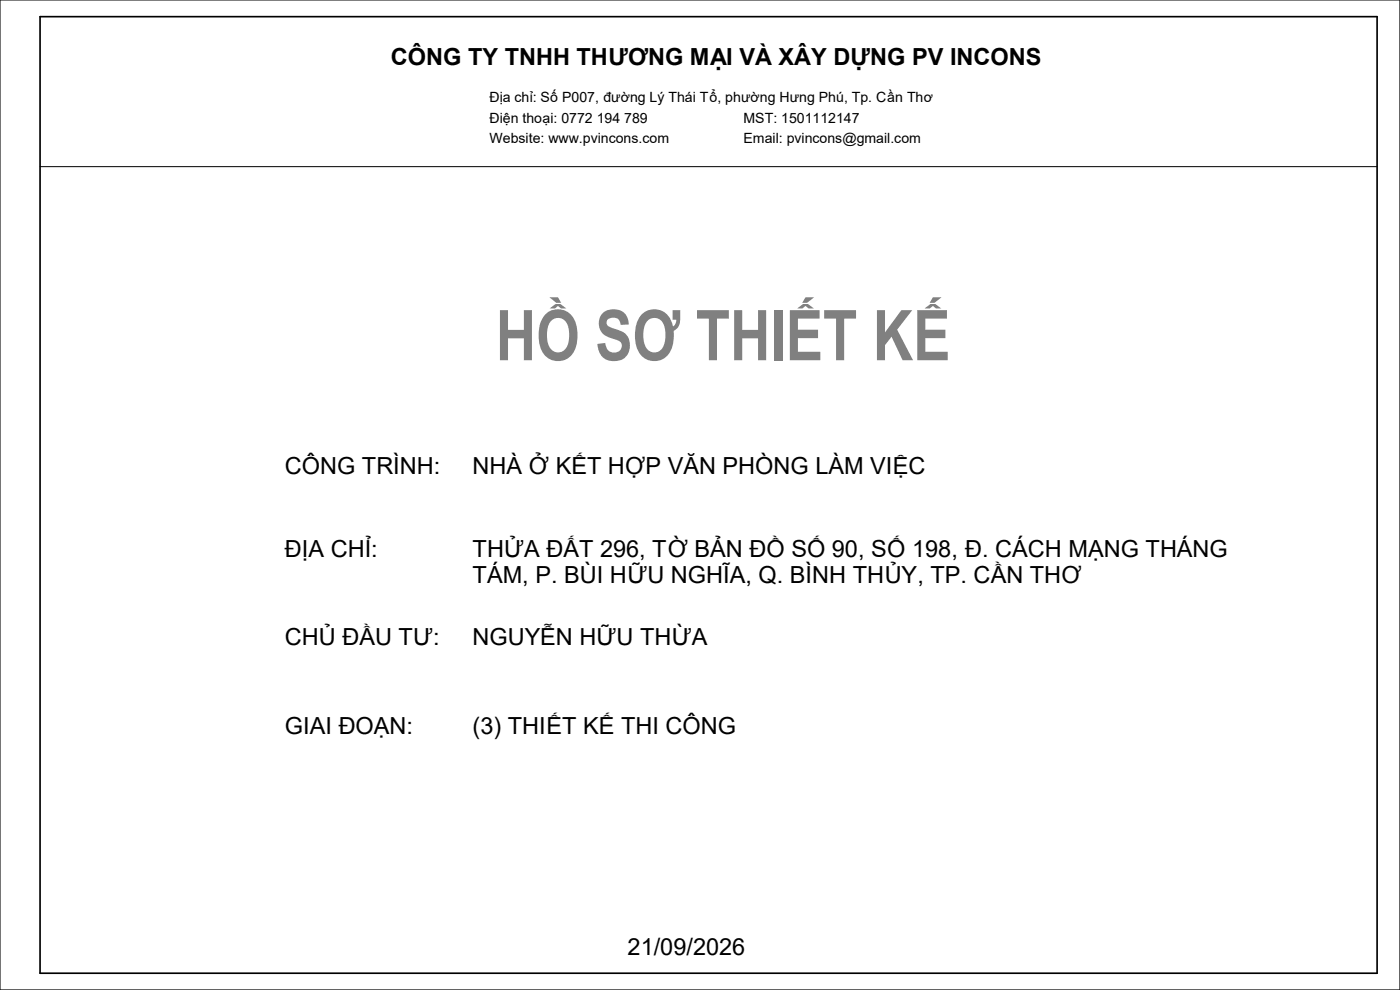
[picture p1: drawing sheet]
<svg xmlns="http://www.w3.org/2000/svg" width="420mm" height="297mm" viewBox="0 0 420 297" stroke-linecap="round" stroke-linejoin="round" font-family="sans-serif">
<defs><g id="words">
<g font-size="21" fill="#808080">
<text x="148.7" y="108.1">H</text>
<text x="160.9" y="108.1">Ồ</text>
<text x="178.6" y="108.1">S</text>
<text x="189.8" y="108.1">Ơ THIẾT K</text>
<text x="273.9" y="108.1">Ế</text>
</g>
<g font-size="7.1">
<text x="117.3" y="19.5">CÔNG TY TNHH TH</text>
<text x="182.6" y="19.5">ƯƠNG MẠI VÀ XÂY DỰNG PV INCONS</text>
<text x="85.5" y="142.2">CÔNG TRÌNH:</text>
<text x="141.8" y="142.3">NHÀ Ở KẾT HỢP VĂN PHÒNG LÀM VIỆC</text>
<text x="85.5" y="167">Đ</text>
<text x="90.6" y="167">Ị</text>
<text x="92.5" y="167">A CHỈ</text>
<text x="111.4" y="167">:</text>
<text x="141.8" y="167">THỬA ĐẤT 296, TỜ BẢN ĐỒ SỐ 90, SỐ 198, Đ. CÁCH MẠNG THÁNG</text>
<text x="141.8" y="174.9">TÁM, P. BÙI HỮU NGHĨA, Q. BÌNH THỦY, TP. CẦN THƠ</text>
<text x="85.5" y="193.5">CH</text>
<text x="95.7" y="193.5">Ủ</text>
<text x="102.7" y="193.5">Đ</text>
<text x="107.8" y="193.5">Ầ</text>
<text x="112.5" y="193.5">U TƯ:</text>
<text x="141.8" y="193.5">NGUYỄN HỮU THỪA</text>
<text x="85.5" y="220.1">GIAI ĐOẠ</text>
<text x="116.9" y="220.1">N:</text>
<text x="141.8" y="220.1">(3) THIẾT KẾ THI CÔNG</text>
<text x="188.3" y="286.4">21/09/2026</text>
</g>
<g font-size="4.2">
<text x="146.9" y="30.5">Đ</text>
<text x="149.9" y="30.5">ị</text>
<text x="150.8" y="30.5">a ch</text>
<text x="158.9" y="30.5">ỉ</text>
<text x="159.8" y="30.5">: S</text>
<text x="165.1" y="30.5">ố</text>
<text x="168.6" y="30.5">P007, đư</text>
<text x="186.2" y="30.5">ờng Lý Thái T</text>
<text x="212.8" y="30.5">ổ</text>
<text x="215.2" y="30.5">, ph</text>
<text x="222.3" y="30.5">ư</text>
<text x="225.2" y="30.5">ờng H</text>
<text x="237" y="30.5">ưng Phú, Tp. C</text>
<text x="266.2" y="30.5">ầ</text>
<text x="268.6" y="30.5">n Th</text>
<text x="277.2" y="30.5">ơ</text>
<text x="146.9" y="36.9">Điệ</text>
<text x="153.2" y="36.9">n tho</text>
<text x="162.8" y="36.9">ại: 0772 194 789</text>
<text x="223.1" y="36.9">MST: 1501112147</text>
<text x="146.9" y="42.8">Website: www.pvincons.com</text>
<text x="223.1" y="42.8">Email: pvincons@gmail.com</text>
</g>
</g></defs>
<path d="M0 0h420v297h-420zM12 50h401.1" fill="none" stroke="#000" stroke-width=".3"/>
<path d="M12 5h401.1v287h-401.1z" fill="none" stroke="#000" stroke-width=".5"/>
<g fill="#fff">
<path d="M148.7 89.1h12.2v23.4h-12.2z"/>
<path d="M160.9 89.1h13v23.4h-13z"/>
<path d="M173.9 89.1h15.9v23.4h-15.9z"/>
<path d="M189.8 89.1h45.9v23.4h-45.9z"/>
<path d="M235.7 89.1h11.2v23.4h-11.2z"/>
<path d="M246.9 89.1h27v23.4h-27z"/>
<path d="M273.9 89.1h11.2v23.4h-11.2z"/>
<path d="M85.5 135.8h46.7v7.9h-46.7z"/>
<path d="M85.5 160.7h5.1v7.8h-5.1z"/>
<path d="M90.6 160.7h1.9v7.8h-1.9z"/>
<path d="M92.5 160.7h16.9v7.8h-16.9z"/>
<path d="M109.4 160.7h2v7.8h-2z"/>
<path d="M111.4 160.7h2v7.8h-2z"/>
<path d="M85.5 187.1h10.2v7.9h-10.2z"/>
<path d="M95.7 187.1h5v7.9h-5z"/>
<path d="M100.7 187.1h2v7.9h-2z"/>
<path d="M102.7 187.1h5.1v7.9h-5.1z"/>
<path d="M107.8 187.1h4.7v7.9h-4.7z"/>
<path d="M112.5 187.1h11.5v7.9h-11.5z"/>
<path d="M124 187.1h8v7.9h-8z"/>
<path d="M117.3 12.9h65.3v8.2h-65.3z"/>
<path d="M182.6 12.9h30.5v8.2h-30.5z"/>
<path d="M213.1 12.9h4.8v8.2h-4.8z"/>
<path d="M217.9 12.9h37.3v8.2h-37.3z"/>
<path d="M255.2 12.9h5.9v8.2h-5.9z"/>
<path d="M261.1 12.9h51.4v8.2h-51.4z"/>
<path d="M146.9 26.7h3v4.8h-3z"/>
<path d="M149.9 26.7h.9v4.8h-.9z"/>
<path d="M150.8 26.7h8.1v4.8h-8.1z"/>
<path d="M158.9 26.7h.9v4.8h-.9z"/>
<path d="M159.8 26.7h5.3v4.8h-5.3z"/>
<path d="M165.1 26.7h2.3v4.8h-2.3z"/>
<path d="M167.4 26.7h13.6v4.8h-13.6z"/>
<path d="M181 26.7h5.2v4.8h-5.2z"/>
<path d="M186.2 26.7h2.8v4.8h-2.8z"/>
<path d="M189 26.7h23.8v4.8h-23.8z"/>
<path d="M212.8 26.7h2.4v4.8h-2.4z"/>
<path d="M215.2 26.7h7.1v4.8h-7.1z"/>
<path d="M222.3 26.7h2.9v4.8h-2.9z"/>
<path d="M225.2 26.7h2.8v4.8h-2.8z"/>
<path d="M228 26.7h9v4.8h-9z"/>
<path d="M237 26.7h29.2v4.8h-29.2z"/>
<path d="M266.2 26.7h2.4v4.8h-2.4z"/>
<path d="M268.6 26.7h8.6v4.8h-8.6z"/>
<path d="M277.2 26.7h2.8v4.8h-2.8z"/>
<path d="M146.9 33.1h3.9v4.7h-3.9z"/>
<path d="M150.8 33.1h2.4v4.7h-2.4z"/>
<path d="M153.2 33.1h9.6v4.7h-9.6z"/>
<path d="M162.8 33.1h2.3v4.7h-2.3z"/>
<path d="M165.1 33.1h29.5v4.7h-29.5z"/>
<path d="M194.6 33.1h28.5v4.7h-28.5z"/>
<path d="M223.1 33.1h35.2v4.7h-35.2z"/>
<path d="M146.9 38.9h54.7v4.8h-54.7z"/>
<path d="M201.6 38.9h21.5v4.8h-21.5z"/>
<path d="M223.1 38.9h53.8v4.8h-53.8z"/>
<path d="M85.5 213.7h16.1v7.9h-16.1z"/>
<path d="M101.6 213.7h10.6v7.9h-10.6z"/>
<path d="M112.2 213.7h4.7v7.9h-4.7z"/>
<path d="M116.9 213.7h7.1v7.9h-7.1z"/>
</g>
<use href="#words"/>
</svg>
